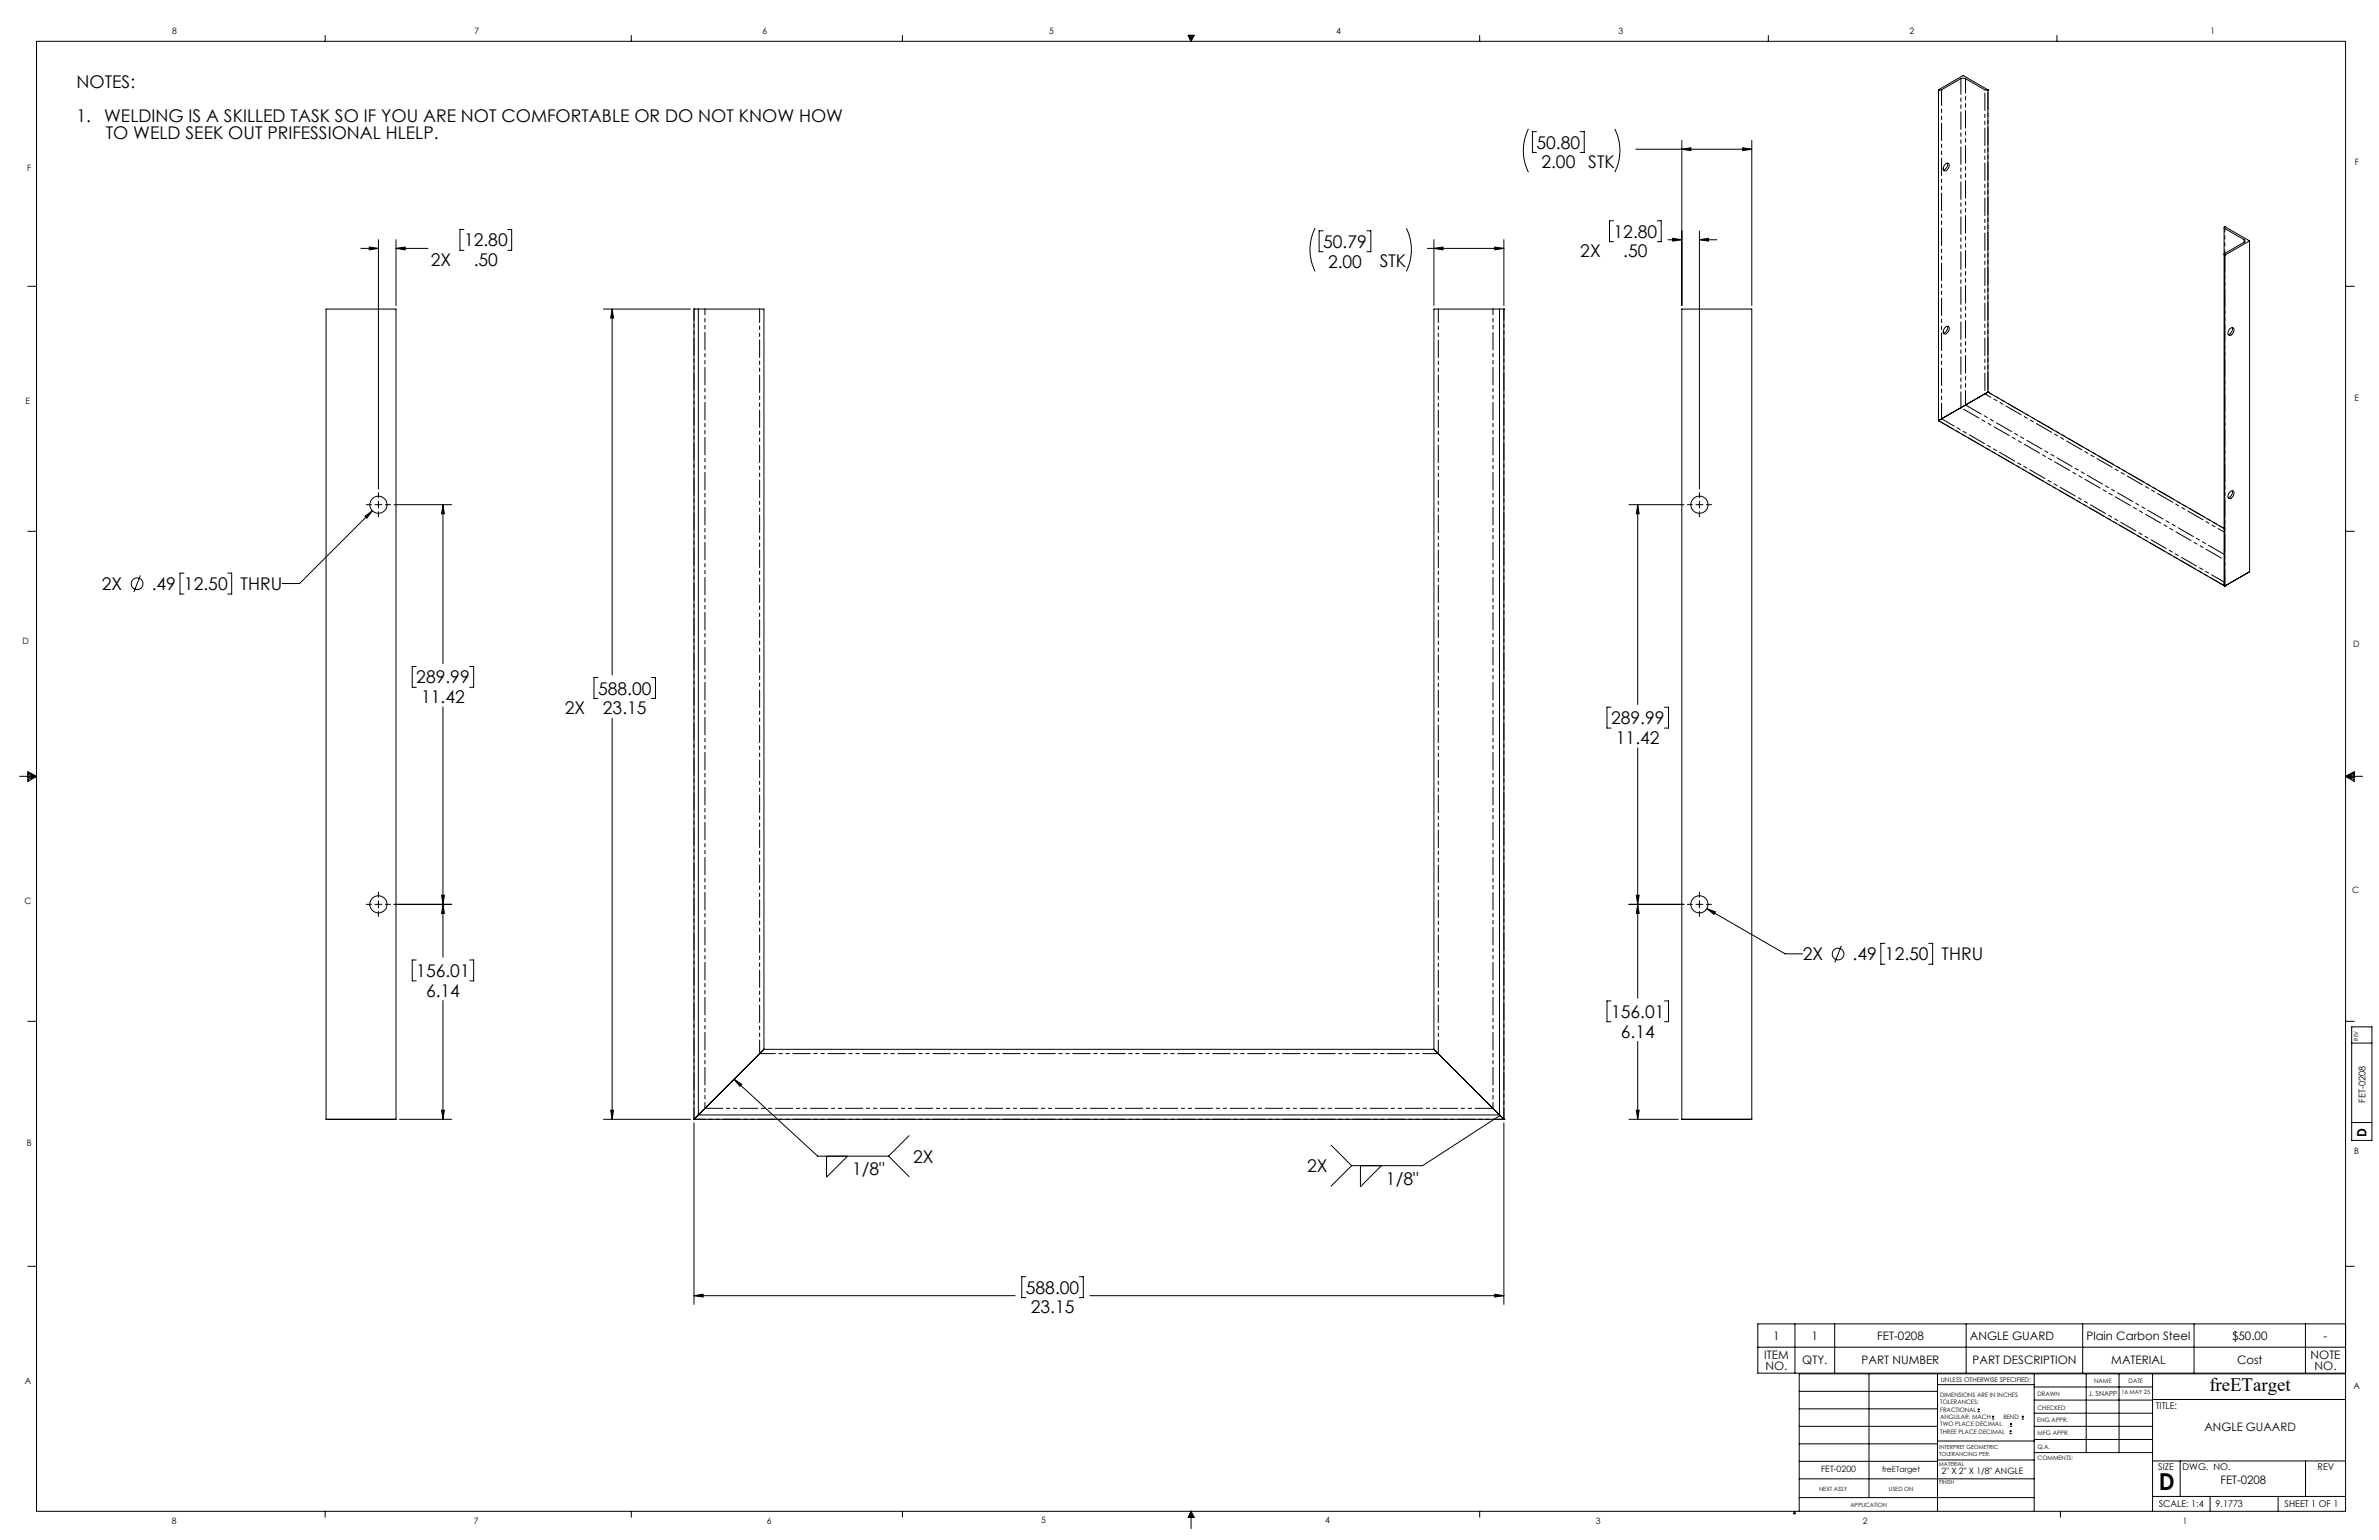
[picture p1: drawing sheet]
<svg xmlns="http://www.w3.org/2000/svg" width="864mm" height="559mm" viewBox="0 0 864 559" stroke-linecap="round" stroke-linejoin="round" font-family="sans-serif">
<defs><g id="words">
<text font-size="8.5" x="783.7" y="540.7">D</text>
<text font-size="6.9" x="802" y="504.9">freETarget</text>
<g font-size="6.4">
<text x="27.8" y="32">NOTES:</text>
<text x="27.8" y="44.4">1.</text>
<text x="37.8" y="44.4">WELDING IS A SKILLED TASK SO IF YOU ARE NOT COMFORTABLE OR DO NOT KNOW HOW</text>
<text x="38.4" y="50.5">TO WELD SEEK OUT PRIFESSIONAL HLELP.</text>
<text x="557.8" y="53.9">50.80</text>
<text x="559.5" y="61.1">2.00</text>
<text x="576.6" y="61">STK</text>
<text x="168.4" y="89.4">12.80</text>
<text x="480.3" y="89.9">50.79</text>
<text x="585.7" y="86.3">12.80</text>
<text x="573.7" y="93.4">2X</text>
<text x="589.3" y="93.4">.50</text>
<text x="156.4" y="96.5">2X</text>
<text x="172" y="96.6">.50</text>
<text x="482.1" y="97.1">2.00</text>
<text x="500.9" y="97">STK</text>
<text x="36.9" y="214.1">2X</text>
<text x="55.1" y="214.1">.49</text>
<text x="66.8" y="214.1">12.50</text>
<text x="87.3" y="214.1">THRU</text>
<text x="151.1" y="248">289.99</text>
<text x="152.9" y="255.1">11.42</text>
<text x="217.1" y="252">588.00</text>
<text x="205" y="259.1">2X</text>
<text x="218.9" y="259.2">23.15</text>
<text x="584.8" y="262.8">289.99</text>
<text x="586.6" y="270">11.42</text>
<text x="654.4" y="348.5">2X</text>
<text x="672.5" y="348.5">.49</text>
<text x="684.3" y="348.5">12.50</text>
<text x="704.8" y="348.5">THRU</text>
<text x="151.1" y="354.5">156.01</text>
<text x="154.6" y="361.6">6.14</text>
<text x="584.8" y="369.4">156.01</text>
<text x="588.4" y="376.5">6.14</text>
<text x="331.5" y="421.9">2X</text>
<text x="474.5" y="425.4">2X</text>
<text x="309.3" y="426.4">1/8&quot;</text>
<text x="503.1" y="429.8">1/8&quot;</text>
<text x="372.4" y="469.4">588.00</text>
<text x="374.2" y="476.6">23.15</text>
</g>
<text font-size="4.7" x="859" y="412.4" transform="rotate(-90 859 412.4)">D</text>
<g font-size="4.2">
<text x="643.7" y="486.2">1</text>
<text x="657.6" y="486.1">1</text>
<text x="681.4" y="486.2">FET-0208</text>
<text x="715.1" y="486.2">ANGLE GUARD</text>
<text x="757.4" y="486.2">Plain Carbon Steel</text>
<text x="810.3" y="486.2">$50.00</text>
<text x="843.5" y="486.2">-</text>
<text x="640.4" y="493">ITEM</text>
<text x="640.9" y="497.2">NO.</text>
<text x="654.2" y="495.1">QTY.</text>
<text x="675.8" y="495.1">PART NUMBER</text>
<text x="716" y="495.1">PART DESCRIPTION</text>
<text x="766.4" y="495.1">MATERIAL</text>
<text x="812.1" y="495.1">Cost</text>
<text x="838.8" y="493">NOTE</text>
<text x="840.2" y="497.2">NO.</text>
<text x="800.2" y="519.3">ANGLE GUAARD</text>
<text x="806.1" y="538.6">FET-0208</text>
</g>
<g font-size="3.4">
<text x="858.7" y="400.1" transform="rotate(-90 858.7 400.1)">FET-0208</text>
<text x="782.6" y="511.2">TITLE:</text>
<text x="783.5" y="533.3">SIZE</text>
<text x="792.3" y="533.3">DWG. NO.</text>
<text x="841.3" y="533.4">REV</text>
<text x="783.6" y="546.8">SCALE: 1:4</text>
<text x="804.3" y="546.8">9.1773</text>
<text x="829.3" y="546.8">SHEET 1 OF 1</text>
</g>
<g font-size="3.2">
<text x="62.5" y="12.4">8</text>
<text x="172.3" y="12.3">7</text>
<text x="276.8" y="12.4">6</text>
<text x="380.9" y="12.4">5</text>
<text x="485" y="12.3">4</text>
<text x="587.5" y="12.4">3</text>
<text x="693.2" y="12.4">2</text>
<text x="802.4" y="12.4">1</text>
<text x="854.9" y="59.8">F</text>
<text x="9.9" y="62">F</text>
<text x="9.3" y="146.5">E</text>
<text x="854.7" y="145.5">E</text>
<text x="8.2" y="233.6">D</text>
<text x="854.3" y="234.9">D</text>
<text x="8.9" y="328.1">C</text>
<text x="853.9" y="324.1">C</text>
<text x="9.7" y="415.8">B</text>
<text x="854.6" y="418.6">B</text>
<text x="9" y="502">A</text>
<text x="854.3" y="503.9">A</text>
<text x="661.1" y="534.2">FET-0200</text>
<text x="704.8" y="535">2&quot; X 2&quot; X 1/8&quot; ANGLE</text>
<text x="62.3" y="552.9">8</text>
<text x="172" y="552.9">7</text>
<text x="278.3" y="552.9">6</text>
<text x="377.9" y="552.8">5</text>
<text x="481" y="552.8">4</text>
<text x="579.3" y="552.8">3</text>
<text x="676.2" y="552.9">2</text>
<text x="792.4" y="552.8">1</text>
</g>
<text font-size="2.8" x="683.2" y="534.2">freETarget</text>
<text font-size="2.5" x="758.2" y="506.5">J. SNAPP</text>
<text font-size="2.4" x="704.5" y="501.3">UNLESS OTHERWISE SPECIFIED:</text>
<g font-size="2.2">
<text x="760.2" y="501.8">NAME</text>
<text x="772.7" y="501.8">DATE</text>
<text x="704.3" y="506.9">DIMENSIONS ARE IN INCHES</text>
<text x="704.3" y="509.6">TOLERANCES:</text>
<text x="739.6" y="506.6">DRAWN</text>
<text x="704.3" y="512.2">FRACTIONAL</text>
<text x="704.3" y="514.9">ANGULAR: MACH</text>
<text x="727.2" y="514.9">BEND</text>
<text x="739.6" y="511.5">CHECKED</text>
<text x="704.3" y="517.5">TWO PLACE DECIMAL</text>
<text x="704.3" y="520.2">THREE PLACE DECIMAL</text>
<text x="739.6" y="516.1">ENG APPR.</text>
<text x="739.7" y="520.9">MFG APPR.</text>
<text x="739.6" y="525.6">Q.A.</text>
<text x="739.7" y="529.8">COMMENTS:</text>
</g>
<g font-size="2.1">
<text x="770.2" y="505.9">16 MAY 25</text>
<text x="660.3" y="540.9">NEXT ASSY</text>
<text x="685.6" y="540.9">USED ON</text>
<text x="671.7" y="546.7">APPLICATION</text>
</g>
<g font-size="2">
<text x="856" y="377.7" transform="rotate(-90 856 377.7)">REV</text>
<text x="704" y="525.8">INTERPRET GEOMETRIC</text>
<text x="703.9" y="531.8">MATERIAL</text>
<text x="704" y="528.3">TOLERANCING PER:</text>
<text x="703.9" y="538.7">FINISH</text>
</g>
</g></defs>
<g fill="none" stroke="#000" stroke-width=".36">
<path d="M13.3 15h838.2v533.4h-838.2zM118 12.8v2.2M229.2 12.8v2.2M327.6 12.8v2.2M431.3 12.8h2.2l-1.1 2.2zM431.5 12.8l.9 2.2M432 12.8l.4 2.2M432.7 12.8l-.3 2.2M433 12.8l-.6 2.2M537.1 12.8v2.2M641.9 12.8v2.2M746.7 12.8v2.2"/>
<path d="M703.7 32.6l1 .1 7.7-4.3 1.1 .1 7.1 4.2 1-.1M703.7 32.6h.1M703.7 32.6l8.9-5.2 9 5.2M703.7 32.6v120M721.6 32.6h.1M721.6 32.6v109.7M554.8 46.8a17.4 17.4 0 0 0 0 15.7M557.7 47.8h-1.4v7.5h1.4M573.6 47.8h1.5v7.5h-1.5M586.2 46.8a17.4 17.4 0 0 1 0 15.7M593.8 54.2h42.1M610.5 54.2l3.3-.6v1z"/>
<path d="M610.5 51v59.9M632.6 53.6l3.3 .6-3.3 .4zM635.9 51v59.9M706.1 59.7a.86 .86 0 0 1 1.3-.4 .86 .86 0 0 1 .1 1.3 1.36 1.36 0 0 1-2 1.2l-.1-.9zM706.9 59.2a2.11 2.11 0 0 1-1.4 2.5M131 90.1h6.4M134.1 89.6l3.3 .5-3.3 .6zM137.4 87v90.5M143.8 90.1l3.3-.5v1.1zM143.8 90.1h11.6M143.8 87v23.9M168.4 83.3h-1.4v7.5h1.4"/>
<path d="M184.3 83.3h1.4v7.5h-1.4M477.4 82.8a17.6 17.6 0 0 0 0 15.7M480.3 83.7h-1.4v7.6h1.4M496.2 83.7h1.4v7.6h-1.4M510.5 82.8a17.6 17.6 0 0 1 0 15.7M518.1 90.1h27.8M520.5 90.1l3.3-.5v1.1zM520.5 87v23.9M542.6 89.6l3.3 .5-3.3 .6zM545.9 87v23.9M585.7 80.1h-1.4v7.6h1.4M601.6 80.1h1.4v7.6h-1.4"/>
<path d="M605.5 87h5M607.2 86.5l3.3 .5-3.3 .5zM616.9 87l3.3-.5v1zM616.9 83.8v93.7M616.9 87h6.4M807.4 82.6v129.3M807.6 92.6h.1M807.6 82.2l-.2 .4 .1 .2 7.1 4.2a.5 .5 0 0 1 .4 .4 .5 .5 0 0 1-.4 .5l-7.1 4.1-.1 .3 .2 .3M807.6 82.2h.1M807.6 82.2l9 5.2M807.6 92.6v120.1M816.6 87.4l-9 5.2"/>
<path d="M816.6 87.4v120.1l-9 5.2M10.1 103.9h3.2M118.4 112.1h25.4v294.1h-25.4zM219 112.1h31.6M222.2 112.1l.5 3.3h-1zM222.2 112.1v132.8M251.9 112.1h1.6M251.9 112.1h.1M251.9 112.1v294.1M253.5 112.1h23.8v268.7M253.5 112.1v292.5M544.3 112.1h1.6"/>
<path d="M544.3 112.1h-23.8v268.7M544.3 112.1v292.5M545.9 112.1h.1M545.9 112.1v294.1M610.5 112.1h25.4v294.1h-25.4zM706.1 118.9a.86 .86 0 0 1 1.3-.4 .86 .86 0 0 1 .1 1.3 1.36 1.36 0 0 1-2 1.2l-.1-.9zM706.9 118.4a2.11 2.11 0 0 1-1.4 2.5M809.4 119.5a.85 .85 0 0 1 1.2-.6 .85 .85 0 0 1 .3 1.3 1.3 1.3 0 0 1-.6 1.2 1.3 1.3 0 0 1-1.5 0v-1zM810.3 118.9a2.11 2.11 0 0 1-1.4 2.5M851.5 103.9h3.1M703.7 152.6h.1M703.7 152.6l103.9 60.1"/>
<path d="M721.6 142.3l-17.9 10.3M721.6 142.3h.1M721.6 142.3l85.8 49.5M137.4 178.8v1.8M616.9 178.8v1.8M809.4 178.6a.85 .85 0 0 1 1.2-.5 .85 .85 0 0 1 .3 1.3 1.3 1.3 0 0 1-.6 1.2 1.3 1.3 0 0 1-1.5 0v-1zM810.3 178.1a2.11 2.11 0 0 1-1.4 2.5M10.1 192.8h3.2M132.5 187.3l2.6-2-1.9 2.7zM133 183.1h1.8M135.1 185.3l-26.3 26.4h-6.4M136.1 183.1h2.5"/>
<path d="M137.4 181.9v2.5M137.4 185.7v1.8M139.9 183.1h1.9M143.1 183.1h20.9M160.8 183.1l.5 3.3h-1zM160.8 183.1v57.7M591.3 183.1h20M594.5 183.1v72.6M594.5 183.1l.5 3.3h-1zM612.5 183.1h1.9M615.6 183.1h2.6M616.9 181.9v2.5"/>
<path d="M616.9 185.7v1.8M619.4 183.1h1.9M851.5 192.8h3.1M51 208.8l-2.4 6M66.8 208h-1.5v7.5h1.5M82.7 208h1.4v7.5h-1.4M807.4 211.9l.2 .8M807.6 212.7h.1M151.1 241.8h-1.5v7.6h1.5M160.8 256.5v90.8M170.5 241.8h1.4v7.6h-1.4M217.1 245.9h-1.5v7.5h1.5"/>
<path d="M236.5 245.9h1.4v7.5h-1.4M584.8 256.6h-1.4v7.6h1.4M604.2 256.6h1.5v7.6h-1.5M222.2 260.6v145.6M594.5 271.4v90.8M7.1 281.7h6.2M10.1 280l3.2 1.7-3.2 1.9zM10.1 280.5l3.2 1.2M10.1 281.1l3.2 .6M13.3 281.7l-3.2 1.2M13.3 281.7l-3.2 .5M851.5 281.7h6.1"/>
<path d="M851.5 281.7l3.1 .5M851.5 281.7l3.1 1.2M851.5 281.7l3.1-1.7v3.6zM854.6 281.1l-3.1 .6M854.6 280.5l-3.1 1.2M133 328.2h1.8M136.1 328.2h2.5M137.4 323.7v1.9M137.4 326.9v2.5M137.4 330.7v1.8M139.9 328.2h1.9M143.1 328.2h20.9"/>
<path d="M160.3 324.8h1l-.5 3.4zM160.8 328.2l.5 3.2h-1zM591.3 328.2h20M594 324.8h1l-.5 3.4zM594.5 328.2l.5 3.2h-1zM612.5 328.2h1.9M615.6 328.2h2.6M616.9 323.7v1.9M616.9 326.9v2.5M616.9 330.7v1.8M619.4 328.2h1.9M619.6 329.7l3.1 1.2-.5 .9z"/>
<path d="M619.6 329.7l28.4 16.4h6.4M151.1 348.3h-1.5v7.6h1.5M170.5 348.3h1.4v7.6h-1.4M668.4 343.1l-2.4 6.1M684.2 342.3h-1.4v7.6h1.4M700.1 342.3h1.5v7.6h-1.5M10.1 370.6h3.2M160.8 363v43.2M584.8 363.2h-1.4v7.5h1.4M594.5 377.9v28.3M604.2 363.2h1.5v7.5h-1.5M851.5 370.6h3.1"/>
<path d="M853.7 372.6h7.3v41.2h-7.3zM853.7 378.5h7.3M266.5 391.6l2.7 1.9-.6 .7zM266.5 391.6l30.3 27.9h25.8M277.3 380.8l-23.8 23.8M277.3 380.8h243.2M520.5 380.8l1.6 1.5M522.1 382.3l19.8 19.9M145 406.2h19M160.3 402.8h1l-.5 3.4zM219 406.2h31.6M221.7 402.8h1l-.5 3.4z"/>
<path d="M251.9 406.2h.1M251.9 406.2h294M251.9 407.4v65.9M253.5 404.6l-1.6 1.6M253.5 404.6h290.8M300 419.5v7.6l7.7-7.6M322.6 419.5l7.4 7.4M330 412.1l-7.4 7.4M483.2 415.5l7.4 7.5M541.9 402.2l2.4 2.4M544.3 404.6l1.6 1.6M544.4 404.8l-28 18.2h-25.8"/>
<path d="M545.9 406.2h.1M545.9 407.4v65.9M591.3 406.2h17.9M594 402.8h1l-.5 3.4zM853.7 407.3h7.3M490.6 423l-7.4 7.4M493.9 423v7.6l7.6-7.6M10.1 459.5h3.2M851.5 459.5h3.1M251.9 470.1l3.3-.5v1zM251.9 470.1h116.6M372.4 463.3h-1.5v7.6h1.5"/>
<path d="M391.8 463.3h1.4v7.6h-1.4M395.6 470.1h150.3M542.6 469.6l3.3 .5-3.3 .5zM638.1 488.8h213.4M651.6 480.4v17.9M666 480.4v17.9M678.5 498.5v44.9M703.3 498.5v49.9M713.7 480.4v17.9M738.4 498.5v49.9M756 480.4v17.9M757.3 498.5v28.6"/>
<path d="M769.2 498.5v28.6M781.4 498.5v49.9M796.5 480.4v17.9M836.9 480.4v17.9M851.5 498.5h-198.4v49.9M851.5 480.4h-213.4v17.9h213.4M653.1 517.6h50.2M653.1 511.2h50.2M653.1 504.9h50.2M703.3 502.4h35.1M717.9 512.3h.8M717.9 511.4h.8"/>
<path d="M718.3 511v.8M723.1 514.9h.8M723.1 514.1h.8M723.5 513.6v.9M729.4 519.4h.9M729.6 517.6h.8M729.6 516.7h.8M729.9 518.9v.9M730 516.3v.8M733.9 514.9h.8M733.9 514.1h.8M734.3 513.6v.9"/>
<path d="M738.4 517.6h43M738.4 512.8h43M738.4 508h43M738.4 503.3h43M781.4 507.8h70.1M653.1 536.6h85.3M653.1 530.3h50.2M653.1 523.9h50.2M703.3 529.8h35.1M703.3 522.9h35.1M729.4 520.2h.9M738.4 527.1h43"/>
<path d="M738.4 522.3h43M781.4 530.1h70.1M791.4 530.1v12.9M836.9 530.1v12.9M118 548.4v2.1M229.2 548.4v2.1M327.6 548.4v2.1M432.4 548.4v6.3M432.4 548.4l1.1 2.2h-2.2zM432.4 548.4l.6 2.2M432.4 548.4l-.9 2.2M432.4 548.4l-.4 2.2"/>
<path d="M432.4 548.4l.3 2.2M537.1 548.4v2.1M651.4 548.4l.4 .9h-.7zM653.1 543.4h85.3M748 548.4v2.1M781.4 543h70.1M802.3 543v5.4M827 543v5.4"/>
<circle cx="137.4" cy="183.1" r="3.1"/>
<circle cx="616.9" cy="183.1" r="3.1"/>
<circle cx="49.8" cy="211.8" r="2.11"/>
<circle cx="137.4" cy="328.1" r="3.1"/>
<circle cx="616.9" cy="328.1" r="3.1"/>
<circle cx="667.2" cy="346.2" r="2.12"/>
</g>
<g fill="#000">
<path d="M266.5 391.6l2.7 1.9-.6 .7zM544.3 404.5a.34 .34 0 0 0-.2 .5 .34 .34 0 0 0 .5 .1 .34 .34 0 0 0 .1-.5l-.3 .2 .3-.2z"/>
<path d="M221.7 402.8h1l-.5 3.4zM222.2 112.1l.5 3.3h-1zM520.5 90.1l3.3-.5v1.1zM542.6 89.6l3.3 .5-3.3 .6zM251.9 470.1l3.3-.5v1zM542.6 469.6l3.3 .5-3.3 .5zM160.3 402.8h1l-.5 3.4zM160.8 328.2l.5 3.2h-1zM160.8 183.1l.5 3.3h-1zM160.3 324.8h1l-.5 3.4zM134.1 89.6l3.3 .5-3.3 .6zM143.8 90.1l3.3-.5v1.1zM132.5 187.3l.7 .7 1.9-2.7zM619.6 329.7l2.6 2.1 .5-.9zM594.5 328.2l.5 3.2h-1zM594 402.8h1l-.5 3.4zM594.5 183.1l.5 3.3h-1zM594 324.8h1l-.5 3.4zM616.9 87l3.3-.5v1zM607.2 86.5l3.3 .5-3.3 .5zM610.5 54.2l3.3-.6v1zM632.6 53.6l3.3 .6-3.3 .4z"/>
</g>
<path d="M545.9 112.1v294M251.9 406.1v-294M545.9 406.1h-294" fill="none" stroke="#000" stroke-width=".36" stroke-dasharray="6.3 1.3 1.3 1.3 1.3 1.3" stroke-dashoffset="2.2"/>
<path d="M542 112.1v290.1M255.9 402.2v-290.1" fill="none" stroke="#000" stroke-width=".36" stroke-dasharray="6.3 1.3 1.3 1.3 1.3 1.3" stroke-dashoffset="4.2"/>
<path d="M522.1 112.1v270.2M275.8 382.3v-270.2" fill="none" stroke="#000" stroke-width=".36" stroke-dasharray="6.3 1.3 1.3 1.3 1.3 1.3" stroke-dashoffset="1.4"/>
<path d="M807.4 201.2l-93.9-54.2M542 402.2h-286.1" fill="none" stroke="#000" stroke-width=".36" stroke-dasharray="6.3 1.3 1.3 1.3 1.3 1.3" stroke-dashoffset="-.2"/>
<path d="M704.8 152v-119.4M711.8 147.9v-119.4M522.1 382.3h-246.3" fill="none" stroke="#000" stroke-width=".36" stroke-dasharray="6.3 1.3 1.3 1.3 1.3 1.3" stroke-dashoffset=".6"/>
<path d="M807.6 92.6v120M703.7 152.6v-120M807.6 212.6l-103.9-60" fill="none" stroke="#000" stroke-width=".36" stroke-dasharray="6.3 1.3 1.3 1.3 1.3 1.3" stroke-dashoffset=".3"/>
<path d="M814.6 86.9v1" fill="none" stroke="#000" stroke-width=".36" stroke-dasharray="6.3 1.3 1.3 1.3 1.3 1.3"/>
<path d="M807.6 82.9v9" fill="none" stroke="#000" stroke-width=".36" stroke-dasharray="6.3 1.3 1.3 1.3 1.3 1.3" stroke-dashoffset="5"/>
<path d="M713.5 147v-118.5M807.4 211.2l-102.6-59.2" fill="none" stroke="#000" stroke-width=".36" stroke-dasharray="6.3 1.3 1.3 1.3 1.3 1.3" stroke-dashoffset="1.1"/>
<path d="M720.5 142.9v-110.3M807.4 203.1l-95.6-55.2" fill="none" stroke="#000" stroke-width=".36" stroke-dasharray="6.3 1.3 1.3 1.3 1.3 1.3" stroke-dashoffset="-1.2"/>
<path d="M807.4 193l-86.9-50.1" fill="none" stroke="#000" stroke-width=".36" stroke-dasharray="6.3 1.3 1.3 1.3 1.3 1.3" stroke-dashoffset="3.8"/>
<path d="M807.4 191.8l-85.8-49.5" fill="none" stroke="#000" stroke-width=".36" stroke-dasharray="6.3 1.3 1.3 1.3 1.3 1.3" stroke-dashoffset="4.5"/>
<path d="M721.6 142.3v-109.7" fill="none" stroke="#000" stroke-width=".36" stroke-dasharray="6.3 1.3 1.3 1.3 1.3 1.3" stroke-dashoffset="-.9"/>
<use href="#words"/>
</svg>
